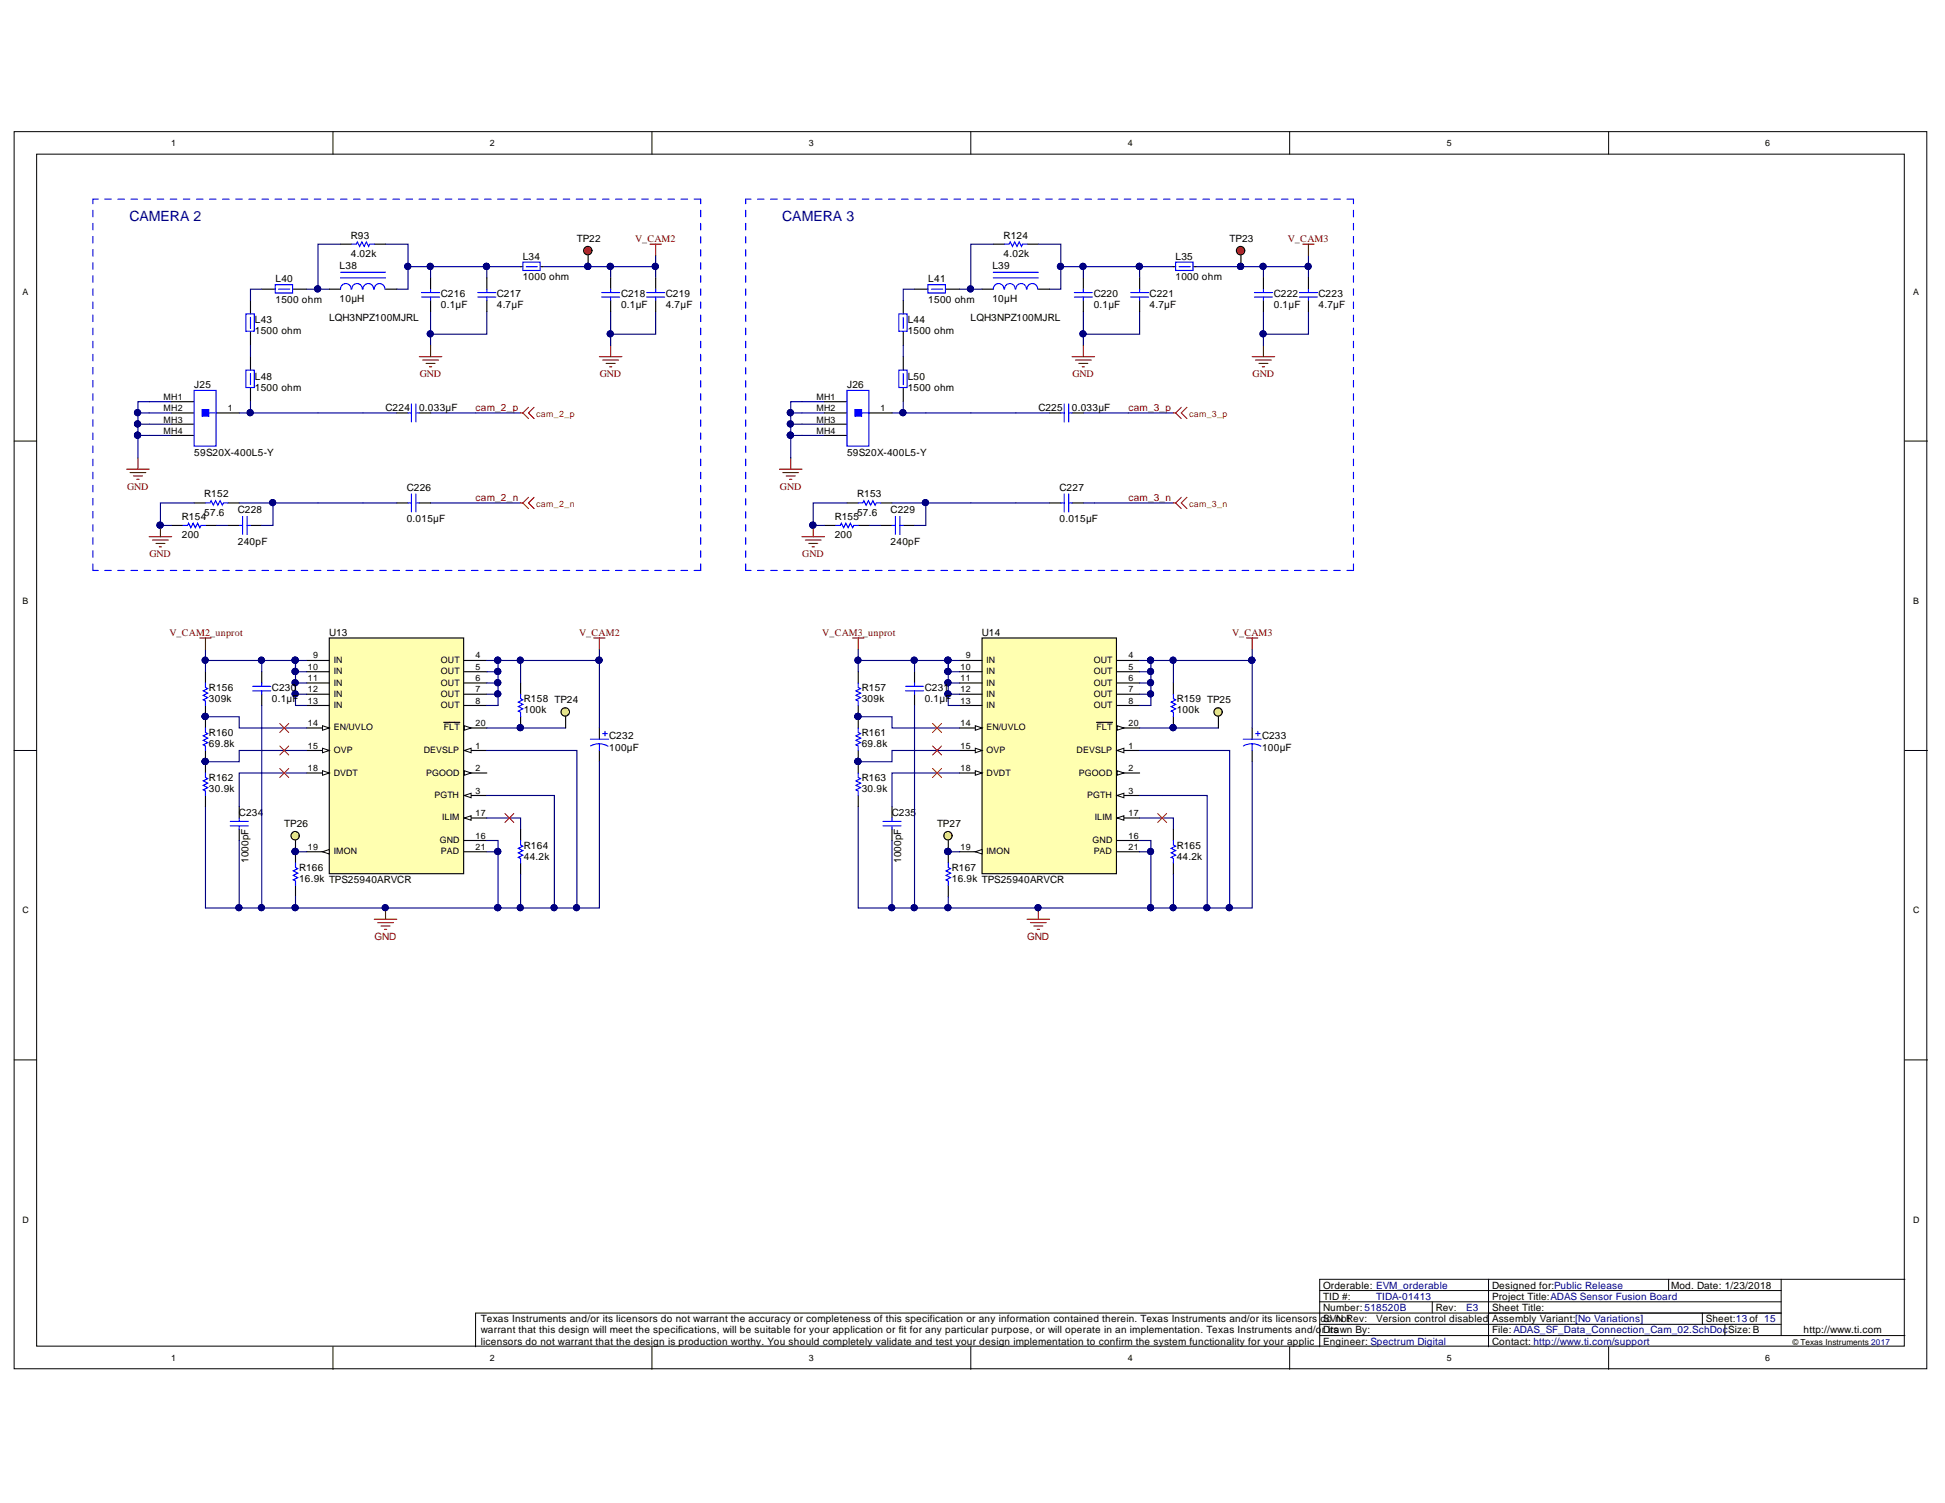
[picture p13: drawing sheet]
<svg xmlns="http://www.w3.org/2000/svg" width="279mm" height="216mm" viewBox="0 0 279 216" stroke-linecap="round" stroke-linejoin="round" font-family="sans-serif">
<defs><g id="words">
<g font-size="2" fill="#000080">
<text x="18.6" y="31.8">CAMERA 2</text>
<text x="112.4" y="31.8">CAMERA 3</text>
</g>
<g font-size="1.4">
<text x="50.4" y="34.3">R93</text>
<text x="82.9" y="34.7">TP22</text>
<text x="144.2" y="34.3">R124</text>
<text x="176.6" y="34.7">TP23</text>
<text x="39.6" y="40.6">L40</text>
<text x="48.8" y="38.6">L38</text>
<text x="50.4" y="36.9">4.02k</text>
<text x="75.1" y="40.2">1000 ohm</text>
<text x="75.1" y="37.4">L34</text>
<text x="133.3" y="40.6">L41</text>
<text x="142.6" y="38.6">L39</text>
<text x="144.2" y="36.9">4.02k</text>
<text x="168.9" y="40.2">1000 ohm</text>
<text x="168.9" y="37.4">L35</text>
<text x="36.6" y="46.4">L43</text>
<text x="39.6" y="43.5">1500 ohm</text>
<text x="47.3" y="46.1">LQH3NPZ100MJRL</text>
<text x="48.8" y="43.4">10µH</text>
<text x="63.3" y="44.3">0.1µF</text>
<text x="63.3" y="42.7">C216</text>
<text x="71.4" y="44.3">4.7µF</text>
<text x="71.4" y="42.7">C217</text>
<text x="89.2" y="44.3">0.1µF</text>
<text x="89.2" y="42.7">C218</text>
<text x="95.6" y="44.3">4.7µF</text>
<text x="95.6" y="42.7">C219</text>
<text x="130.4" y="46.4">L44</text>
<text x="133.3" y="43.5">1500 ohm</text>
<text x="139.4" y="46.1">LQH3NPZ100MJRL</text>
<text x="142.6" y="43.4">10µH</text>
<text x="157.1" y="44.3">0.1µF</text>
<text x="157.1" y="42.7">C220</text>
<text x="165.1" y="44.3">4.7µF</text>
<text x="165.1" y="42.7">C221</text>
<text x="183" y="44.3">0.1µF</text>
<text x="183" y="42.7">C222</text>
<text x="189.4" y="44.3">4.7µF</text>
<text x="189.4" y="42.7">C223</text>
<text x="36.6" y="48">1500 ohm</text>
<text x="130.4" y="48">1500 ohm</text>
<text x="27.9" y="55.8">J25</text>
<text x="36.6" y="56.1">1500 ohm</text>
<text x="36.6" y="54.5">L48</text>
<text x="55.4" y="59">C224</text>
<text x="60.2" y="59">0.033µF</text>
<text x="121.7" y="55.8">J26</text>
<text x="130.4" y="56.1">1500 ohm</text>
<text x="130.4" y="54.5">L50</text>
<text x="149.2" y="59">C225</text>
<text x="154" y="59">0.033µF</text>
<text x="27.9" y="65.5">59S20X-400L5-Y</text>
<text x="121.7" y="65.5">59S20X-400L5-Y</text>
<text x="29.3" y="71.4">R152</text>
<text x="58.4" y="70.5">C226</text>
<text x="123.1" y="71.4">R153</text>
<text x="152.2" y="70.5">C227</text>
<text x="26.1" y="77.3">200</text>
<text x="26.1" y="74.7">R154</text>
<text x="29.3" y="74.1">57.6</text>
<text x="34.2" y="73.7">C228</text>
<text x="58.4" y="75">0.015µF</text>
<text x="119.9" y="77.3">200</text>
<text x="119.9" y="74.7">R155</text>
<text x="123.1" y="74.1">57.6</text>
<text x="127.9" y="73.7">C229</text>
<text x="152.2" y="75">0.015µF</text>
<text x="34.2" y="78.3">240pF</text>
<text x="127.9" y="78.3">240pF</text>
<text x="47.3" y="91.3">U13</text>
<text x="141" y="91.3">U14</text>
<text x="30" y="100.8">309k</text>
<text x="30" y="99.2">R156</text>
<text x="39.1" y="100.8">0.1µF</text>
<text x="39.1" y="99.2">C230</text>
<text x="75.3" y="100.8">R158 TP24</text>
<text x="123.8" y="100.8">309k</text>
<text x="123.8" y="99.2">R157</text>
<text x="132.8" y="100.8">0.1µF</text>
<text x="132.8" y="99.2">C231</text>
<text x="169" y="100.8">R159 TP25</text>
<text x="30" y="107.4">69.8k</text>
<text x="30" y="105.7">R160</text>
<text x="75.3" y="102.5">100k</text>
<text x="87.5" y="107.9">100µF</text>
<text x="87.5" y="106.2">C232</text>
<text x="123.8" y="107.4">69.8k</text>
<text x="123.8" y="105.7">R161</text>
<text x="169" y="102.5">100k</text>
<text x="181.3" y="107.9">100µF</text>
<text x="181.3" y="106.2">C233</text>
<text x="30" y="113.8">30.9k</text>
<text x="30" y="112.2">R162</text>
<text x="123.8" y="113.8">30.9k</text>
<text x="123.8" y="112.2">R163</text>
<text x="34.3" y="117.2">C234</text>
<text x="40.8" y="118.8">TP26</text>
<text x="128.1" y="117.2">C235</text>
<text x="134.6" y="118.8">TP27</text>
<text x="35.7" y="124" transform="rotate(-90 35.7 124)">1000pF</text>
<text x="43" y="125.1">R166</text>
<text x="75.3" y="123.5">44.2k</text>
<text x="75.3" y="121.9">R164</text>
<text x="129.5" y="124" transform="rotate(-90 129.5 124)">1000pF</text>
<text x="136.7" y="125.1">R167</text>
<text x="169" y="123.5">44.2k</text>
<text x="169" y="121.9">R165</text>
<text x="43" y="126.7">16.9k TPS25940ARVCR</text>
<text x="136.7" y="126.7">16.9k TPS25940ARVCR</text>
<text x="190.1" y="185.1">Orderable: EVM_orderable</text>
<text x="214.4" y="185.1">Designed for:Public Release</text>
<text x="240.1" y="185.1">Mod. Date: 1/23/2018</text>
<text x="69.1" y="189.9">Texas Instruments and/or its licensors do not warrant the accuracy or completeness of this specification or any information contained therein. Texas Instruments and/or its licensors</text>
<text x="69.1" y="191.5">warrant that this design will meet the specifications, will be suitable for your application or fit for any particular purpose, or will operate in an implementation. Texas Instruments and/o</text>
<text x="189.7" y="189.9">dSoVnoRev:</text>
<text x="189.9" y="191.5">rDirts</text>
<text x="190.1" y="188.3">Number: 518520B</text>
<text x="190.1" y="186.7">TID #:</text>
<text x="191.6" y="191.5">awn By:</text>
<text x="191.9" y="189.9">N t</text>
<text x="197.7" y="189.9">Version control disabled</text>
<text x="206.2" y="188.3">Rev:</text>
<text x="214.4" y="188.3">Sheet Title:</text>
<text x="214.4" y="191.5">File: ADAS_SF_Data_Connection_Cam_02.SchDocSize: B</text>
<text x="214.4" y="186.7">Project Title:ADAS Sensor Fusion Board</text>
<text x="214.4" y="189.9">Assembly Variant:[No Variations]</text>
<text x="245" y="189.9">Sheet:13 of 15</text>
<text x="259.1" y="191.5">http://www.ti.com</text>
<text x="69.1" y="193.1">licensors do not warrant that the design is production worthy. You should completely validate and test your design implementation to confirm the system functionality for your applica</text>
<text x="189.7" y="193.1">tEngineer: Spectrum Digital</text>
<text x="190.1" y="193.1">ion.</text>
<text x="214.4" y="193.1">Contact: http://www.ti.com/support</text>
</g>
<g font-size="1.4" fill="#800000">
<text x="91.2" y="34.7">V_CAM2</text>
<text x="185" y="34.7">V_CAM3</text>
<text x="60.3" y="54.2">GND</text>
<text x="68.3" y="59">cam_2_p</text>
<text x="86.2" y="54.2">GND</text>
<text x="154.1" y="54.2">GND</text>
<text x="162.1" y="59">cam_3_p</text>
<text x="179.9" y="54.2">GND</text>
<text x="18.3" y="70.3">GND</text>
<text x="68.3" y="71.9">cam_2_n</text>
<text x="112" y="70.3">GND</text>
<text x="162.1" y="71.9">cam_3_n</text>
<text x="21.5" y="80.1">GND</text>
<text x="115.3" y="80.1">GND</text>
<text x="24.4" y="91.3">V_CAM2_unprot</text>
<text x="83.2" y="91.3">V_CAM2</text>
<text x="118.1" y="91.3">V_CAM3_unprot</text>
<text x="177" y="91.3">V_CAM3</text>
<text x="53.8" y="135">GND</text>
<text x="147.6" y="135">GND</text>
</g>
<g font-size="1.4" fill="#000080">
<text x="197.7" y="186.7">TIDA-01413</text>
<text x="210.6" y="188.3">E3</text>
</g>
<g font-size="1.3">
<text x="24.6" y="21">1</text>
<text x="70.4" y="21">2</text>
<text x="116.2" y="21">3</text>
<text x="162" y="21">4</text>
<text x="207.8" y="21">5</text>
<text x="253.6" y="21">6</text>
<text x="3.2" y="42.4">A</text>
<text x="274.8" y="42.4">A</text>
<text x="23.5" y="57.4">MH1</text>
<text x="23.5" y="59">MH2</text>
<text x="32.7" y="59">1</text>
<text x="117.3" y="57.4">MH1</text>
<text x="117.3" y="59">MH2</text>
<text x="126.5" y="59">1</text>
<text x="23.5" y="60.7">MH3</text>
<text x="23.5" y="62.3">MH4</text>
<text x="117.3" y="60.7">MH3</text>
<text x="117.3" y="62.3">MH4</text>
<text x="3.2" y="86.7">B</text>
<text x="274.8" y="86.7">B</text>
<text x="45" y="94.6">9</text>
<text x="47.9" y="95.3">IN</text>
<text x="63.3" y="95.3">OUT</text>
<text x="68.3" y="94.6">4</text>
<text x="138.8" y="94.6">9</text>
<text x="141.7" y="95.3">IN</text>
<text x="157.1" y="95.3">OUT</text>
<text x="162.1" y="94.6">4</text>
<text x="44.2" y="96.2">10</text>
<text x="44.2" y="97.8">11</text>
<text x="44.2" y="99.4">12</text>
<text x="44.2" y="101.1">13</text>
<text x="47.9" y="96.9">IN</text>
<text x="47.9" y="98.5">IN</text>
<text x="47.9" y="100.1">IN</text>
<text x="47.9" y="101.7">IN</text>
<text x="63.3" y="96.9">OUT</text>
<text x="63.3" y="98.5">OUT</text>
<text x="63.3" y="100.1">OUT</text>
<text x="63.3" y="101.7">OUT</text>
<text x="68.3" y="96.2">5</text>
<text x="68.3" y="97.8">6</text>
<text x="68.3" y="99.4">7</text>
<text x="68.3" y="101.1">8</text>
<text x="138" y="96.2">10</text>
<text x="138" y="97.8">11</text>
<text x="138" y="99.4">12</text>
<text x="138" y="101.1">13</text>
<text x="141.7" y="96.9">IN</text>
<text x="141.7" y="98.5">IN</text>
<text x="141.7" y="100.1">IN</text>
<text x="141.7" y="101.7">IN</text>
<text x="157.1" y="96.9">OUT</text>
<text x="157.1" y="98.5">OUT</text>
<text x="157.1" y="100.1">OUT</text>
<text x="157.1" y="101.7">OUT</text>
<text x="162.1" y="96.2">5</text>
<text x="162.1" y="97.8">6</text>
<text x="162.1" y="99.4">7</text>
<text x="162.1" y="101.1">8</text>
<text x="44.2" y="104.3">14</text>
<text x="44.2" y="107.5">15</text>
<text x="47.9" y="104.9">EN/UVLO</text>
<text x="63.8" y="104.9">FLT</text>
<text x="68.3" y="107.5">1</text>
<text x="68.3" y="104.3">20</text>
<text x="138" y="104.3">14</text>
<text x="138" y="107.5">15</text>
<text x="141.7" y="104.9">EN/UVLO</text>
<text x="157.5" y="104.9">FLT</text>
<text x="162.1" y="107.5">1</text>
<text x="162.1" y="104.3">20</text>
<text x="44.2" y="110.7">18</text>
<text x="47.9" y="108.2">OVP</text>
<text x="47.9" y="111.4">DVDT</text>
<text x="60.9" y="108.2">DEVSLP</text>
<text x="61.2" y="111.4">PGOOD</text>
<text x="68.3" y="110.7">2</text>
<text x="138" y="110.7">18</text>
<text x="141.7" y="108.2">OVP</text>
<text x="141.7" y="111.4">DVDT</text>
<text x="154.7" y="108.2">DEVSLP</text>
<text x="155" y="111.4">PGOOD</text>
<text x="162.1" y="110.7">2</text>
<text x="62.4" y="114.6">PGTH</text>
<text x="63.5" y="117.8">ILIM</text>
<text x="68.3" y="114">3</text>
<text x="68.3" y="117.2">17</text>
<text x="156.2" y="114.6">PGTH</text>
<text x="157.3" y="117.8">ILIM</text>
<text x="162.1" y="114">3</text>
<text x="162.1" y="117.2">17</text>
<text x="44.2" y="122.1">19</text>
<text x="47.9" y="122.7">IMON</text>
<text x="63.2" y="121.1">GND</text>
<text x="63.3" y="122.7">PAD</text>
<text x="68.3" y="120.5">16</text>
<text x="68.3" y="122.1">21</text>
<text x="138" y="122.1">19</text>
<text x="141.7" y="122.7">IMON</text>
<text x="156.9" y="121.1">GND</text>
<text x="157.1" y="122.7">PAD</text>
<text x="162.1" y="120.5">16</text>
<text x="162.1" y="122.1">21</text>
<text x="3.2" y="131.2">C</text>
<text x="274.8" y="131.2">C</text>
<text x="3.2" y="175.7">D</text>
<text x="274.8" y="175.7">D</text>
<text x="24.6" y="195.5">1</text>
<text x="70.4" y="195.5">2</text>
<text x="116.2" y="195.5">3</text>
<text x="162" y="195.5">4</text>
<text x="207.8" y="195.5">5</text>
<text x="253.6" y="195.5">6</text>
</g>
<g font-size="1.3" fill="#f00">
<text x="77" y="59.8">cam_2_p</text>
<text x="170.8" y="59.8">cam_3_p</text>
<text x="77" y="72.8">cam_2_n</text>
<text x="170.8" y="72.8">cam_3_n</text>
</g>
<text font-size="1.2" x="257.5" y="193.2">© Texas Instruments 2017</text>
</g></defs>
<g fill="#fff" stroke="#000" stroke-width=".14">
<path d="M2 18.9h274.8v177.7h-274.8z"/>
<path d="M5.3 22.1h268.3v171.3h-268.3z"/>
</g>
<g fill="none" stroke="#000" stroke-width=".14">
<path d="M47.8 18.9v3.2M93.7 18.9v3.2M139.5 18.9v3.2M185.3 18.9v3.2M231.1 18.9v3.2M2 63.4h3.3M273.6 63.4h3.3M2 107.8h3.3M273.6 107.8h3.3M2 152.3h3.3M273.6 152.3h3.3M47.8 193.5v3.2"/>
<path d="M93.7 193.5v3.2M139.5 193.5v3.2M185.3 193.5v3.2M189.6 191.8h84M189.6 190.2h66.3M189.6 187h66.3M189.6 185.4h66.3M205.7 187v1.6M213.8 183.8h-24.2v9.7M231.1 193.5v3.2M239.7 183.8v1.6M244.5 188.6v1.6"/>
<path d="M247.8 190.2v1.6M255.9 188.6h-187.6v4.9M255.9 183.8v8M273.6 183.8h-59.8v9.7"/>
</g>
<g fill="none" stroke="#000080" stroke-width=".16">
<path d="M69.9 38.3v1.6M78 38.3h16.2M87.7 38.3v1.6M94.2 36.7v3.2M168.6 38.3h-4.9v1.6M171.8 38.3h16.2M181.5 38.3v1.6M188 36.7v3.2M19.8 59.3h4.9M24.7 57.7h-4.9v4.8M34.4 59.3h22.6M61.9 44.8v4.8"/>
<path d="M61.9 59.3h12.9M69.9 44.8v3.2h-8M87.7 44.8v4.8M94.2 44.8v3.2h-6.5M113.6 59.3h4.8M118.4 57.7h-4.8v4.8M128.1 59.3h22.7M155.6 44.8v4.8M155.6 59.3h13M163.7 44.8v3.2h-8.1M181.5 44.8v4.8M188 44.8v3.2h-6.5"/>
<path d="M19.8 62.5h4.9M19.8 60.9h4.9M19.8 62.5v3.3M27.9 72.2h-4.9v3.3h1.7M31.1 75.5h1.6M34.4 72.2h4.8v3.3h-1.6M39.2 72.2h17.8M61.9 72.2h12.9M113.6 62.5h4.8M113.6 60.9h4.8M113.6 62.5v3.3M121.7 72.2h-4.9v3.3h1.6"/>
<path d="M124.9 75.5h1.6M128.1 72.2h4.9v3.3h-1.6M133 72.2h17.8M155.6 72.2h13"/>
</g>
<g fill="#000080" stroke="#000080" stroke-width=".14">
<circle cx="129.7" cy="59.3" r=".44"/>
<circle cx="23" cy="75.4" r=".44"/>
<circle cx="39.2" cy="72.2" r=".44"/>
<circle cx="116.8" cy="75.4" r=".44"/>
<circle cx="132.9" cy="72.2" r=".44"/>
<circle cx="94.1" cy="38.3" r=".44"/>
<circle cx="84.4" cy="38.3" r=".44"/>
<circle cx="87.7" cy="38.3" r=".44"/>
<circle cx="69.9" cy="38.3" r=".44"/>
<circle cx="61.8" cy="48" r=".44"/>
<circle cx="87.7" cy="48" r=".44"/>
<circle cx="35.9" cy="59.3" r=".44"/>
<circle cx="187.9" cy="38.3" r=".44"/>
<circle cx="178.2" cy="38.3" r=".44"/>
<circle cx="181.4" cy="38.3" r=".44"/>
<circle cx="163.7" cy="38.3" r=".44"/>
<circle cx="155.6" cy="48" r=".44"/>
<circle cx="181.4" cy="48" r=".44"/>
<circle cx="19.8" cy="62.5" r=".44"/>
<circle cx="19.8" cy="60.9" r=".44"/>
<circle cx="19.8" cy="59.3" r=".44"/>
<circle cx="113.5" cy="62.5" r=".44"/>
<circle cx="113.5" cy="60.9" r=".44"/>
<circle cx="113.5" cy="59.3" r=".44"/>
</g>
<g fill="none" stroke="#000" stroke-width=".16">
<path d="M61.9 39.9v1.6M87.7 39.9v1.6M155.6 39.9v1.6M181.5 39.9v1.6M24.7 59.3h3.2M24.7 57.7h3.2M31.1 59.3h3.3M57 59.3h1.6M60.2 59.3h1.7M61.9 43.2v1.6M87.7 43.2v1.6M150.8 59.3h1.6"/>
<path d="M154 59.3h1.6M155.6 43.2v1.6M181.5 43.2v1.6M24.7 75.5h1.6M24.7 60.9h3.2M24.7 62.5h3.2M27.9 72.2h1.6M29.5 75.5h1.6M32.7 75.5h1.7M32.7 72.2h1.7M36 75.5h1.6M57 72.2h1.6"/>
<path d="M60.2 72.2h1.7M118.4 75.5h1.7M121.7 72.2h1.6M123.3 75.5h1.6M126.5 75.5h1.6M126.5 72.2h1.6M129.8 75.5h1.6M150.8 72.2h1.6M154 72.2h1.6"/>
</g>
<g fill="none" stroke="#00f" stroke-width=".16">
<path d="M58.6 59.3h.5M59.1 58v2.6M59.7 58v2.6M59.7 59.3h.5M60.6 42h2.5M60.6 42.7h2.5M61.9 41.5v.5M61.9 42.7v.5M86.4 42h2.6M86.4 42.7h2.6M87.7 41.5v.5M87.7 42.7v.5"/>
<path d="M152.4 59.3h.5M152.9 58v2.6M153.5 59.3h.5M153.5 58v2.6M154.3 42h2.6M154.3 42.7h2.6M155.6 41.5v.5M155.6 42.7v.5M180.2 42h2.6M180.2 42.7h2.6M181.5 41.5v.5M181.5 42.7v.5"/>
<path d="M26.3 75.5h.6l.2-.3 .3 .6 .3-.6 .4 .6 .3-.6 .3 .6 .2-.3h.6M29.5 72.2h.7l.1-.3 .3 .7 .4-.7 .3 .7 .3-.7 .3 .7 .2-.4h.6M34.4 75.5h.5M34.9 74.2v2.6M35.5 75.5h.5M35.5 74.2v2.6M58.6 72.2h.5M59.1 71v2.5M59.7 72.2h.5M59.7 71v2.5M120.1 75.5h.6l.2-.3 .3 .6 .3-.6 .3 .6 .4-.6 .3 .6 .1-.3h.7M123.3 72.2h.6l.2-.3 .3 .7 .3-.7 .4 .7 .3-.7 .3 .7 .2-.4h.6"/>
<path d="M128.1 75.5h.5M128.6 74.2v2.6M129.3 75.5h.5M129.3 74.2v2.6M152.4 72.2h.5M152.9 71v2.5M153.5 72.2h.5M153.5 71v2.5"/>
</g>
<g fill="none" stroke="#800000" stroke-width=".16">
<path d="M60.2 51.2h3.3M60.7 51.7h2.3M61.2 52.2h1.3M61.7 52.7h.3M61.9 49.6v1.6M86.1 51.2h3.2M86.6 51.7h2.3M87.1 52.2h1.3M87.6 52.7h.3M87.7 49.6v1.6M154 51.2h3.2M154.5 51.7h2.3"/>
<path d="M155 52.2h1.3M155.5 52.7h.3M155.6 49.6v1.6M179.9 51.2h3.2M180.4 51.7h2.2M180.8 52.2h1.3M181.3 52.7h.4M181.5 49.6v1.6M18.2 67.4h3.2M18.7 67.9h2.2M19.2 68.4h1.3M19.7 68.9h.3"/>
<path d="M19.8 65.8v1.6M21.4 77.1h3.3M21.9 77.6h2.3M22.4 78.1h1.3M22.9 78.6h.3M23 75.5v1.6M112 67.4h3.2M112.5 67.9h2.2M112.9 68.4h1.3M113.4 68.9h.3M113.6 65.8v1.6M115.2 77.1h3.2"/>
<path d="M115.7 77.6h2.3M116.2 78.1h1.3M116.7 78.6h.3M116.8 75.5v1.6"/>
</g>
<path d="M100.7 28.6h-87.4M194.4 28.6h-87.3M13.3 81.9v-53.3M100.7 81.9v-53.3M100.7 81.9h-87.4M107.1 81.9v-53.3M194.4 81.9v-53.3M194.4 81.9h-87.3" fill="none" stroke="#00f" stroke-width=".16" stroke-dasharray=".9 .9"/>
<path d="M27.9 56.1h3.1v8h-3.1z" fill="#fff" stroke="#00f" stroke-width=".16"/>
<path d="M29.5 59.3h1.6" fill="none" stroke="#00f" stroke-width=".16"/>
<path d="M29 58.8h1v1h-1z" fill-rule="evenodd" fill="#00f"/>
<path d="M29 58.8h1v1h-1z" fill="none" stroke="#00f" stroke-width=".14"/>
<path d="M118.4 59.3h3.3M118.4 57.7h3.3M124.9 59.3h3.2M118.4 60.9h3.3M118.4 62.5h3.3" fill="none" stroke="#000" stroke-width=".16"/>
<path d="M121.7 56.1h3.1v8h-3.1z" fill="#fff" stroke="#00f" stroke-width=".16"/>
<path d="M123.3 59.3h1.6" fill="none" stroke="#00f" stroke-width=".16"/>
<path d="M122.8 58.8h1v1h-1z" fill-rule="evenodd" fill="#00f"/>
<path d="M122.8 58.8h1v1h-1z" fill="none" stroke="#00f" stroke-width=".14"/>
<circle cx="84.4" cy="36" r=".6" fill="#ee0e22" stroke="#000" stroke-width=".16"/>
<path d="M84.5 36.7v1.6" fill="none" stroke="#000" stroke-width=".16"/>
<circle cx="84.4" cy="38.3" r=".44" fill="#000080" stroke="#000080" stroke-width=".14"/>
<circle cx="178.2" cy="36" r=".6" fill="#ee0e22" stroke="#000" stroke-width=".16"/>
<path d="M178.3 36.7v1.6" fill="none" stroke="#000" stroke-width=".16"/>
<circle cx="178.2" cy="38.3" r=".44" fill="#000080" stroke="#000080" stroke-width=".14"/>
<g fill="none" stroke="#f00" stroke-width=".16">
<path d="M74.8 59.3h.3M75.1 59.3l.8 .8M75.9 58.5l-.8 .8M76.7 58.5l-.8 .8 .8 .8M168.6 59.3h.3M168.9 59.3l.8 .8M169.7 58.5l-.8 .8M170.5 58.5l-.8 .8 .8 .8M74.8 72.2h.3M75.1 72.2l.8 .9M75.9 71.4l-.8 .8M76.7 71.4l-.8 .8 .8 .9"/>
<path d="M168.6 72.2h.3M168.9 72.2l.8 .9M169.7 71.4l-.8 .8M170.5 71.4l-.8 .8 .8 .9"/>
</g>
<path d="M93.4 35.1h1.6M94.2 35.1v1.6M187.2 35.1h1.6M188 35.1v1.6" fill="none" stroke="#800000" stroke-width=".16"/>
<path d="M47.3 91.6h19.3v33.9h-19.3z" fill="#ffffb0" stroke="#000" stroke-width=".16"/>
<path d="M66.7 107.8h3.2" fill="none" stroke="#000" stroke-width=".16"/>
<path d="M66.7 107.8l1-.3v.6z" fill="#fff"/>
<path d="M66.7 107.8l1-.3v.6z" fill="none" stroke="#000" stroke-width=".14"/>
<path d="M66.7 111h3.2" fill="none" stroke="#000" stroke-width=".16"/>
<path d="M66.7 110.7l1 .3-1 .4z" fill="#fff"/>
<path d="M66.7 110.7l1 .3-1 .4z" fill="none" stroke="#000" stroke-width=".14"/>
<path d="M66.7 114.3h3.2" fill="none" stroke="#000" stroke-width=".16"/>
<path d="M66.7 114.3l1-.4v.7z" fill="#fff"/>
<path d="M66.7 114.3l1-.4v.7z" fill="none" stroke="#000" stroke-width=".14"/>
<path d="M44.1 94.9h3.2M44.1 96.5h3.2M44.1 98.1h3.2M44.1 99.7h3.2M66.7 94.9h3.2M66.7 96.5h3.2M66.7 98.1h3.2M66.7 99.7h3.2M44.1 101.3h3.2M44.1 104.6h3.2M66.7 101.3h3.2" fill="none" stroke="#000" stroke-width=".16"/>
<path d="M46.3 104.2l1 .4-1 .3z" fill="#fff"/>
<path d="M46.3 104.2l1 .4-1 .3z" fill="none" stroke="#000" stroke-width=".14"/>
<path d="M44.1 107.8h3.2" fill="none" stroke="#000" stroke-width=".16"/>
<path d="M46.3 107.5l1 .3-1 .3z" fill="#fff"/>
<path d="M46.3 107.5l1 .3-1 .3z" fill="none" stroke="#000" stroke-width=".14"/>
<path d="M66.7 117.5h3.2M66.7 120.7h3.2" fill="none" stroke="#000" stroke-width=".16"/>
<path d="M66.7 117.5l1-.3v.6z" fill="#fff"/>
<path d="M66.7 117.5l1-.3v.6z" fill="none" stroke="#000" stroke-width=".14"/>
<path d="M44.1 111h3.2" fill="none" stroke="#000" stroke-width=".16"/>
<path d="M46.3 110.7l1 .3-1 .4z" fill="#fff"/>
<path d="M46.3 110.7l1 .3-1 .4z" fill="none" stroke="#000" stroke-width=".14"/>
<path d="M44.1 122.4h3.2" fill="none" stroke="#000" stroke-width=".16"/>
<path d="M46.3 122.4l1-.4v.7z" fill="#fff"/>
<path d="M46.3 122.4l1-.4v.7z" fill="none" stroke="#000" stroke-width=".14"/>
<path d="M66.7 104.6h3.2" fill="none" stroke="#000" stroke-width=".16"/>
<path d="M66.7 104.2l1 .4-1 .3z" fill="#fff"/>
<path d="M66.7 104.2l1 .4-1 .3z" fill="none" stroke="#000" stroke-width=".14"/>
<path d="M29.5 96.5v1.6M29.5 101.3v3.3M29.5 107.8v1.6M34.4 115.9v1.6M34.4 119.1v1.6M63.7 103.8h2.4M42.4 122.4v1.6M42.4 127.2v1.6M66.7 122.4h3.2" fill="none" stroke="#000" stroke-width=".16"/>
<g fill="none" stroke="#000080" stroke-width=".16">
<path d="M29.5 94.9h12.9M29.5 93.3v3.2M42.4 94.9v6.4h1.7M42.4 94.9v1.6h1.7M42.4 94.9h1.7M42.4 98.1h1.7M42.4 99.7h1.7M69.9 94.9h1.7M69.9 96.5h1.7M69.9 98.1h1.7M69.9 99.7h1.7M71.6 94.9v6.4h-1.7"/>
<path d="M86.1 93.3v1.6h-14.5M29.5 103h4.9v1.6h9.7M29.5 115.9v14.5h42.1M44.1 107.8h-9.7v1.6h-4.9M44.1 111h-9.7v4.9M69.9 104.6h11.4M69.9 117.5h4.9v1.6M69.9 107.8h11.4M73.2 114.3h6.4v16.1h-8M34.4 120.7v9.7M42.4 122.4h1.7M42.4 128.8v1.6"/>
<path d="M69.9 120.7h1.7v9.7M69.9 122.4h1.7"/>
</g>
<g fill="#000080" stroke="#000080" stroke-width=".14">
<circle cx="86" cy="94.8" r=".44"/>
<circle cx="74.7" cy="94.8" r=".44"/>
<circle cx="71.5" cy="94.8" r=".44"/>
<circle cx="71.5" cy="99.7" r=".44"/>
<circle cx="71.5" cy="98.1" r=".44"/>
<circle cx="71.5" cy="96.5" r=".44"/>
<circle cx="71.5" cy="122.3" r=".44"/>
<circle cx="71.5" cy="130.4" r=".44"/>
<circle cx="74.7" cy="104.5" r=".44"/>
<circle cx="29.5" cy="94.8" r=".44"/>
<circle cx="37.5" cy="94.8" r=".44"/>
<circle cx="42.4" cy="94.8" r=".44"/>
<circle cx="42.4" cy="99.7" r=".44"/>
<circle cx="42.4" cy="98.1" r=".44"/>
<circle cx="42.4" cy="96.5" r=".44"/>
<circle cx="79.6" cy="130.4" r=".44"/>
<circle cx="74.7" cy="130.4" r=".44"/>
<circle cx="29.5" cy="102.9" r=".44"/>
<circle cx="29.5" cy="109.4" r=".44"/>
<circle cx="34.3" cy="130.4" r=".44"/>
<circle cx="37.6" cy="130.4" r=".44"/>
<circle cx="42.4" cy="130.4" r=".44"/>
<circle cx="55.3" cy="130.4" r=".44"/>
<circle cx="42.4" cy="122.3" r=".44"/>
</g>
<path d="M29.5 98.1v.7l.3 .1-.6 .3 .6 .4-.6 .3 .6 .3-.6 .3 .3 .2v.6M29.5 104.6v.6l.3 .2-.6 .3 .6 .3-.6 .3 .6 .4-.6 .3 .3 .2v.6M33.1 118h2.6M33.1 118.6h2.6M34.4 117.5v.5M34.4 118.6v.5M42.4 124v.6l.4 .2-.7 .3 .7 .3-.7 .3 .7 .4-.7 .3 .3 .2v.6" fill="none" stroke="#00f" stroke-width=".16"/>
<path d="M53.8 132h3.2M54.3 132.5h2.2M54.7 133h1.3M55.2 133.5h.3M55.4 130.4v1.6" fill="none" stroke="#800000" stroke-width=".16"/>
<circle cx="42.4" cy="120.1" r=".6" fill="#fdf101" stroke="#000" stroke-width=".16"/>
<path d="M74.8 98.1v1.6M74.8 103v1.6M74.8 119.1v1.6M42.4 120.7v1.7M74.8 124v1.6" fill="none" stroke="#000" stroke-width=".16"/>
<g fill="#000080" stroke="#000080" stroke-width=".14">
<circle cx="42.4" cy="122.3" r=".44"/>
<circle cx="74.7" cy="130.4" r=".44"/>
<circle cx="82.8" cy="130.4" r=".44"/>
<circle cx="79.6" cy="130.4" r=".44"/>
<circle cx="74.7" cy="104.5" r=".44"/>
<circle cx="74.7" cy="94.8" r=".44"/>
</g>
<path d="M74.8 99.7v.7l.3 .1-.6 .4 .6 .3-.6 .3 .6 .3-.6 .3 .3 .2v.7M74.8 120.7v.7l.3 .1-.6 .4 .6 .3-.6 .3 .6 .3-.6 .4 .3 .1v.7" fill="none" stroke="#00f" stroke-width=".16"/>
<path d="M74.8 94.9v3.2M81.3 107.8h1.6v22.6h-3.3M74.8 125.6v4.8" fill="none" stroke="#000080" stroke-width=".16"/>
<circle cx="81.2" cy="102.3" r=".61" fill="#fdf101" stroke="#000" stroke-width=".16"/>
<path d="M37.6 96.5v1.6M37.6 99.7v1.6M29.5 109.4v1.6M29.5 114.3v1.6M81.3 103v1.6M86.1 104.6v1.6M86.1 107.8v1.6" fill="none" stroke="#000" stroke-width=".16"/>
<path d="M36.3 99.2h2.6M36.3 98.6h2.6M37.6 98.1v.5M37.6 99.2v.5M29.5 111v.7l.3 .1-.6 .4 .6 .3-.6 .3 .6 .3-.6 .4 .3 .1v.7M84.8 106.2h2.6M86.1 106.8l.6 .1 .6 .3M86.1 106.8l-.7 .1-.6 .2M86.1 106.8v1M86.6 105.4h.6M86.9 105.1v.6" fill="none" stroke="#00f" stroke-width=".16"/>
<path d="M37.6 94.9v1.6M86.1 94.9v9.7M37.6 101.3v29.1M69.9 114.3h3.3M86.1 109.4v21h-3.2" fill="none" stroke="#000080" stroke-width=".16"/>
<g fill="#000080" stroke="#000080" stroke-width=".14">
<circle cx="37.5" cy="94.8" r=".44"/>
<circle cx="37.6" cy="130.4" r=".44"/>
<circle cx="29.5" cy="109.4" r=".44"/>
<circle cx="86" cy="94.8" r=".44"/>
<circle cx="82.8" cy="130.4" r=".44"/>
</g>
<path d="M141.1 91.6h19.3v33.9h-19.3z" fill="#ffffb0" stroke="#000" stroke-width=".16"/>
<path d="M160.5 107.8h3.2" fill="none" stroke="#000" stroke-width=".16"/>
<path d="M160.5 107.8l.9-.3v.6z" fill="#fff"/>
<path d="M160.5 107.8l.9-.3v.6z" fill="none" stroke="#000" stroke-width=".14"/>
<path d="M160.5 111h3.2" fill="none" stroke="#000" stroke-width=".16"/>
<path d="M160.5 110.7l.9 .3-.9 .4z" fill="#fff"/>
<path d="M160.5 110.7l.9 .3-.9 .4z" fill="none" stroke="#000" stroke-width=".14"/>
<path d="M160.5 114.3h3.2" fill="none" stroke="#000" stroke-width=".16"/>
<path d="M160.5 114.3l.9-.4v.7z" fill="#fff"/>
<path d="M160.5 114.3l.9-.4v.7z" fill="none" stroke="#000" stroke-width=".14"/>
<path d="M137.8 94.9h3.3M137.8 96.5h3.3M137.8 98.1h3.3M137.8 99.7h3.3M160.5 94.9h3.2M160.5 96.5h3.2M160.5 98.1h3.2M160.5 99.7h3.2M137.8 101.3h3.3M137.8 104.6h3.3M160.5 101.3h3.2" fill="none" stroke="#000" stroke-width=".16"/>
<path d="M140.1 104.2l1 .4-1 .3z" fill="#fff"/>
<path d="M140.1 104.2l1 .4-1 .3z" fill="none" stroke="#000" stroke-width=".14"/>
<path d="M137.8 107.8h3.3" fill="none" stroke="#000" stroke-width=".16"/>
<path d="M140.1 107.5l1 .3-1 .3z" fill="#fff"/>
<path d="M140.1 107.5l1 .3-1 .3z" fill="none" stroke="#000" stroke-width=".14"/>
<path d="M160.5 117.5h3.2M160.5 120.7h3.2" fill="none" stroke="#000" stroke-width=".16"/>
<path d="M160.5 117.5l.9-.3v.6z" fill="#fff"/>
<path d="M160.5 117.5l.9-.3v.6z" fill="none" stroke="#000" stroke-width=".14"/>
<path d="M137.8 111h3.3" fill="none" stroke="#000" stroke-width=".16"/>
<path d="M140.1 110.7l1 .3-1 .4z" fill="#fff"/>
<path d="M140.1 110.7l1 .3-1 .4z" fill="none" stroke="#000" stroke-width=".14"/>
<path d="M137.8 122.4h3.3" fill="none" stroke="#000" stroke-width=".16"/>
<path d="M140.1 122.4l1-.4v.7z" fill="#fff"/>
<path d="M140.1 122.4l1-.4v.7z" fill="none" stroke="#000" stroke-width=".14"/>
<path d="M160.5 104.6h3.2" fill="none" stroke="#000" stroke-width=".16"/>
<path d="M160.5 104.2l.9 .4-.9 .3z" fill="#fff"/>
<path d="M160.5 104.2l.9 .4-.9 .3z" fill="none" stroke="#000" stroke-width=".14"/>
<path d="M123.3 96.5v1.6M123.3 101.3v3.3M123.3 107.8v1.6M128.1 115.9v1.6M128.1 119.1v1.6M157.5 103.8h2.3M136.2 122.4v1.6M136.2 127.2v1.6M160.5 122.4h3.2" fill="none" stroke="#000" stroke-width=".16"/>
<g fill="none" stroke="#000080" stroke-width=".16">
<path d="M123.3 94.9h12.9M123.3 93.3v3.2M136.2 94.9v6.4h1.6M136.2 94.9v1.6h1.6M136.2 94.9h1.6M136.2 98.1h1.6M136.2 99.7h1.6M163.7 94.9h1.6M163.7 96.5h1.6M163.7 98.1h1.6M163.7 99.7h1.6M165.3 94.9v6.4h-1.6"/>
<path d="M179.9 93.3v1.6h-14.6M123.3 103h4.8v1.6h9.7M123.3 115.9v14.5h42M137.8 107.8h-9.7v1.6h-4.8M137.8 111h-9.7v4.9M163.7 104.6h11.3M163.7 117.5h4.9v1.6M163.7 107.8h11.3M166.9 114.3h6.5v16.1h-8.1M128.1 120.7v9.7M136.2 122.4h1.6M136.2 128.8v1.6"/>
<path d="M163.7 120.7h1.6v9.7M163.7 122.4h1.6"/>
</g>
<g fill="#000080" stroke="#000080" stroke-width=".14">
<circle cx="179.8" cy="94.8" r=".44"/>
<circle cx="168.5" cy="94.8" r=".44"/>
<circle cx="165.3" cy="94.8" r=".44"/>
<circle cx="165.3" cy="99.7" r=".44"/>
<circle cx="165.3" cy="98.1" r=".44"/>
<circle cx="165.3" cy="96.5" r=".44"/>
<circle cx="165.3" cy="122.3" r=".44"/>
<circle cx="165.3" cy="130.4" r=".44"/>
<circle cx="168.5" cy="104.5" r=".44"/>
<circle cx="123.2" cy="94.8" r=".44"/>
<circle cx="131.3" cy="94.8" r=".44"/>
<circle cx="136.2" cy="94.8" r=".44"/>
<circle cx="136.2" cy="99.7" r=".44"/>
<circle cx="136.2" cy="98.1" r=".44"/>
<circle cx="136.2" cy="96.5" r=".44"/>
<circle cx="173.4" cy="130.4" r=".44"/>
<circle cx="168.5" cy="130.4" r=".44"/>
<circle cx="123.2" cy="102.9" r=".44"/>
<circle cx="123.2" cy="109.4" r=".44"/>
<circle cx="128.1" cy="130.4" r=".44"/>
<circle cx="131.3" cy="130.4" r=".44"/>
<circle cx="136.2" cy="130.4" r=".44"/>
<circle cx="149.1" cy="130.4" r=".44"/>
<circle cx="136.2" cy="122.3" r=".44"/>
</g>
<path d="M123.3 98.1v.7l.3 .1-.6 .3 .6 .4-.6 .3 .6 .3-.6 .3 .3 .2v.6M123.3 104.6v.6l.3 .2-.6 .3 .6 .3-.6 .3 .6 .4-.6 .3 .3 .2v.6M126.8 118h2.6M126.8 118.6h2.6M128.1 117.5v.5M128.1 118.6v.5M136.2 124v.6l.3 .2-.6 .3 .6 .3-.6 .3 .6 .4-.6 .3 .3 .2v.6" fill="none" stroke="#00f" stroke-width=".16"/>
<path d="M147.5 132h3.3M148 132.5h2.3M148.5 133h1.3M149 133.5h.3M149.2 130.4v1.6" fill="none" stroke="#800000" stroke-width=".16"/>
<circle cx="136.2" cy="120.1" r=".6" fill="#fdf101" stroke="#000" stroke-width=".16"/>
<path d="M168.6 98.1v1.6M168.6 103v1.6M168.6 119.1v1.6M136.2 120.7v1.7M168.6 124v1.6" fill="none" stroke="#000" stroke-width=".16"/>
<g fill="#000080" stroke="#000080" stroke-width=".14">
<circle cx="136.2" cy="122.3" r=".44"/>
<circle cx="168.5" cy="130.4" r=".44"/>
<circle cx="176.6" cy="130.4" r=".44"/>
<circle cx="173.4" cy="130.4" r=".44"/>
<circle cx="168.5" cy="104.5" r=".44"/>
<circle cx="168.5" cy="94.8" r=".44"/>
</g>
<path d="M168.6 99.7v.7l.3 .1-.7 .4 .7 .3-.7 .3 .7 .3-.7 .3 .4 .2v.7M168.6 120.7v.7l.3 .1-.7 .4 .7 .3-.7 .3 .7 .3-.7 .4 .4 .1v.7" fill="none" stroke="#00f" stroke-width=".16"/>
<path d="M168.6 94.9v3.2M175 107.8h1.6v22.6h-3.2M168.6 125.6v4.8" fill="none" stroke="#000080" stroke-width=".16"/>
<circle cx="175" cy="102.3" r=".6" fill="#fdf101" stroke="#000" stroke-width=".16"/>
<g fill="none" stroke="#000" stroke-width=".16">
<path d="M48.9 35.1h1.6M53.8 35.1h1.6M69.9 39.9v1.6M74.8 38.3h.3M77.7 38.3h.3M94.2 39.9v1.6M142.7 35.1h1.6M147.5 35.1h1.7M163.7 39.9v1.6M168.6 38.3h.3M171.5 38.3h.3M188 39.9v1.6"/>
<path d="M36 43.2v1.9M36 47.7v1.9M36 51.2v2M36 55.8v1.9M37.6 41.5h1.9M42.1 41.5h2M47.3 41.5h1.6M55.4 41.5h1.6M69.9 43.2v1.6M94.2 43.2v1.6M129.8 43.2v1.9M129.8 47.7v1.9"/>
<path d="M129.8 51.2v2M129.8 55.8v1.9M131.4 41.5h1.9M135.9 41.5h1.9M141.1 41.5h1.6M149.2 41.5h1.6M163.7 43.2v1.6M188 43.2v1.6M131.4 96.5v1.6M131.4 99.7v1.6M123.3 109.4v1.6M123.3 114.3v1.6"/>
<path d="M175 103v1.6M179.9 104.6v1.6M179.9 107.8v1.6"/>
</g>
<g fill="none" stroke="#00f" stroke-width=".16">
<path d="M48.9 39.9h6.5M48.9 39.1h6.5M50.5 35.1h.7l.1-.3 .4 .6 .3-.6 .3 .6 .3-.6 .4 .6 .1-.3h.7M75.1 37.7h2.5v1.2h-2.5zM75.6 38.3h1.6M142.7 39.9h6.5M142.7 39.1h6.5M144.3 35.1h.7l.1-.3 .3 .6 .4-.6 .3 .6 .3-.6 .3 .6 .2-.3h.6M168.9 37.7h2.5v1.2h-2.5zM169.4 38.3h1.6M35.3 53.2h1.2v2.5h-1.2zM35.3 45.1h1.2v2.5h-1.2z"/>
<path d="M36 45.6v1.6M36 53.7v1.6M39.5 40.9h2.5v1.2h-2.5zM40 41.5h1.6M50.4 41.5a.76 .76 0 0 0-.7-.8 .76 .76 0 0 0-.8 .8M52.1 41.5a.76 .76 0 0 0-.8-.8 .76 .76 0 0 0-.8 .8M53.7 41.5a.76 .76 0 0 0-.8-.8 .76 .76 0 0 0-.7 .8M55.3 41.5a.76 .76 0 0 0-.8-.8 .76 .76 0 0 0-.7 .8M68.6 42h2.6M68.6 42.7h2.6M69.9 41.5v.5M69.9 42.7v.5"/>
<path d="M92.9 42h2.6M92.9 42.7h2.6M94.2 41.5v.5M94.2 42.7v.5M129.1 53.2h1.2v2.5h-1.2zM129.1 45.1h1.2v2.5h-1.2zM129.8 45.6v1.6M129.8 53.7v1.6M133.3 40.9h2.5v1.2h-2.5zM133.8 41.5h1.6M144.2 41.5a.76 .76 0 0 0-.8-.8 .76 .76 0 0 0-.7 .8M145.8 41.5a.76 .76 0 0 0-.7-.8 .76 .76 0 0 0-.8 .8"/>
<path d="M147.4 41.5a.76 .76 0 0 0-.7-.8 .76 .76 0 0 0-.8 .8M149.1 41.5a.77 .77 0 0 0-.8-.8 .77 .77 0 0 0-.8 .8M162.4 42h2.6M162.4 42.7h2.6M163.7 41.5v.5M163.7 42.7v.5M186.7 42h2.6M186.7 42.7h2.6M188 41.5v.5M188 42.7v.5M130.1 99.2h2.6M130.1 98.6h2.6"/>
<path d="M131.4 98.1v.5M131.4 99.2v.5M123.3 111v.7l.3 .1-.6 .4 .6 .3-.6 .3 .6 .3-.6 .4 .3 .1v.7M178.6 106.2h2.6M179.9 106.8l.6 .1 .6 .3M179.9 106.8l-.7 .1-.6 .2M179.9 106.8v1M180.4 105.4h.6M180.7 105.1v.6"/>
</g>
<g fill="none" stroke="#000080" stroke-width=".16">
<path d="M48.9 35.1h-3.2v6.4M55.4 35.1h3.2v6.4h-1.6M58.6 38.3h3.3M74.8 38.3h-12.9v1.6M142.7 35.1h-3.2v6.4M149.2 35.1h3.2v6.4h-1.6M152.4 38.3h3.2M163.7 38.3h-8.1v1.6M36 49.6v1.6M36 57.7v1.6M37.6 41.5h-1.6v1.7M44.1 41.5h3.2"/>
<path d="M129.8 49.6v1.6M129.8 57.7v1.6M131.4 41.5h-1.6v1.7M137.8 41.5h3.3M131.4 94.9v1.6M179.9 94.9v9.7M131.4 101.3v29.1M163.7 114.3h3.2M179.9 109.4v21h-3.3"/>
</g>
<g fill="#000080" stroke="#000080" stroke-width=".14">
<circle cx="131.3" cy="94.8" r=".44"/>
<circle cx="131.3" cy="130.4" r=".44"/>
<circle cx="123.2" cy="109.4" r=".44"/>
<circle cx="179.8" cy="94.8" r=".44"/>
<circle cx="176.6" cy="130.4" r=".44"/>
<circle cx="69.9" cy="38.3" r=".44"/>
<circle cx="139.4" cy="41.5" r=".44"/>
<circle cx="152.3" cy="38.3" r=".44"/>
<circle cx="45.6" cy="41.5" r=".44"/>
<circle cx="58.6" cy="38.3" r=".44"/>
<circle cx="35.9" cy="59.3" r=".44"/>
<circle cx="61.8" cy="38.3" r=".44"/>
<circle cx="129.7" cy="59.3" r=".44"/>
<circle cx="163.7" cy="38.3" r=".44"/>
<circle cx="155.6" cy="38.3" r=".44"/>
</g>
<path d="M28.7 91.6h1.6M29.5 91.6v1.7M85.3 91.6h1.6M86.1 91.6v1.7M122.5 91.6h1.6M123.3 91.6v1.7M179.1 91.6h1.6M179.9 91.6v1.7" fill="none" stroke="#800000" stroke-width=".16"/>
<g fill="none" stroke="#f00" stroke-width=".14">
<path d="M40.2 103.9l1.3 1.3M40.2 110.4l1.3 1.3M40.2 107.2l1.3 1.3M41.5 103.9l-1.3 1.3M41.5 110.4l-1.3 1.3M41.5 107.2l-1.3 1.3M72.5 116.9l1.3 1.2M73.8 116.9l-1.3 1.2M134 103.9l1.3 1.3M134 107.2l1.3 1.3M134 110.4l1.3 1.3M135.3 103.9l-1.3 1.3"/>
<path d="M135.3 107.2l-1.3 1.3M135.3 110.4l-1.3 1.3M166.3 116.9l1.3 1.2M167.6 116.9l-1.3 1.2"/>
</g>
<use href="#words"/>
</svg>
